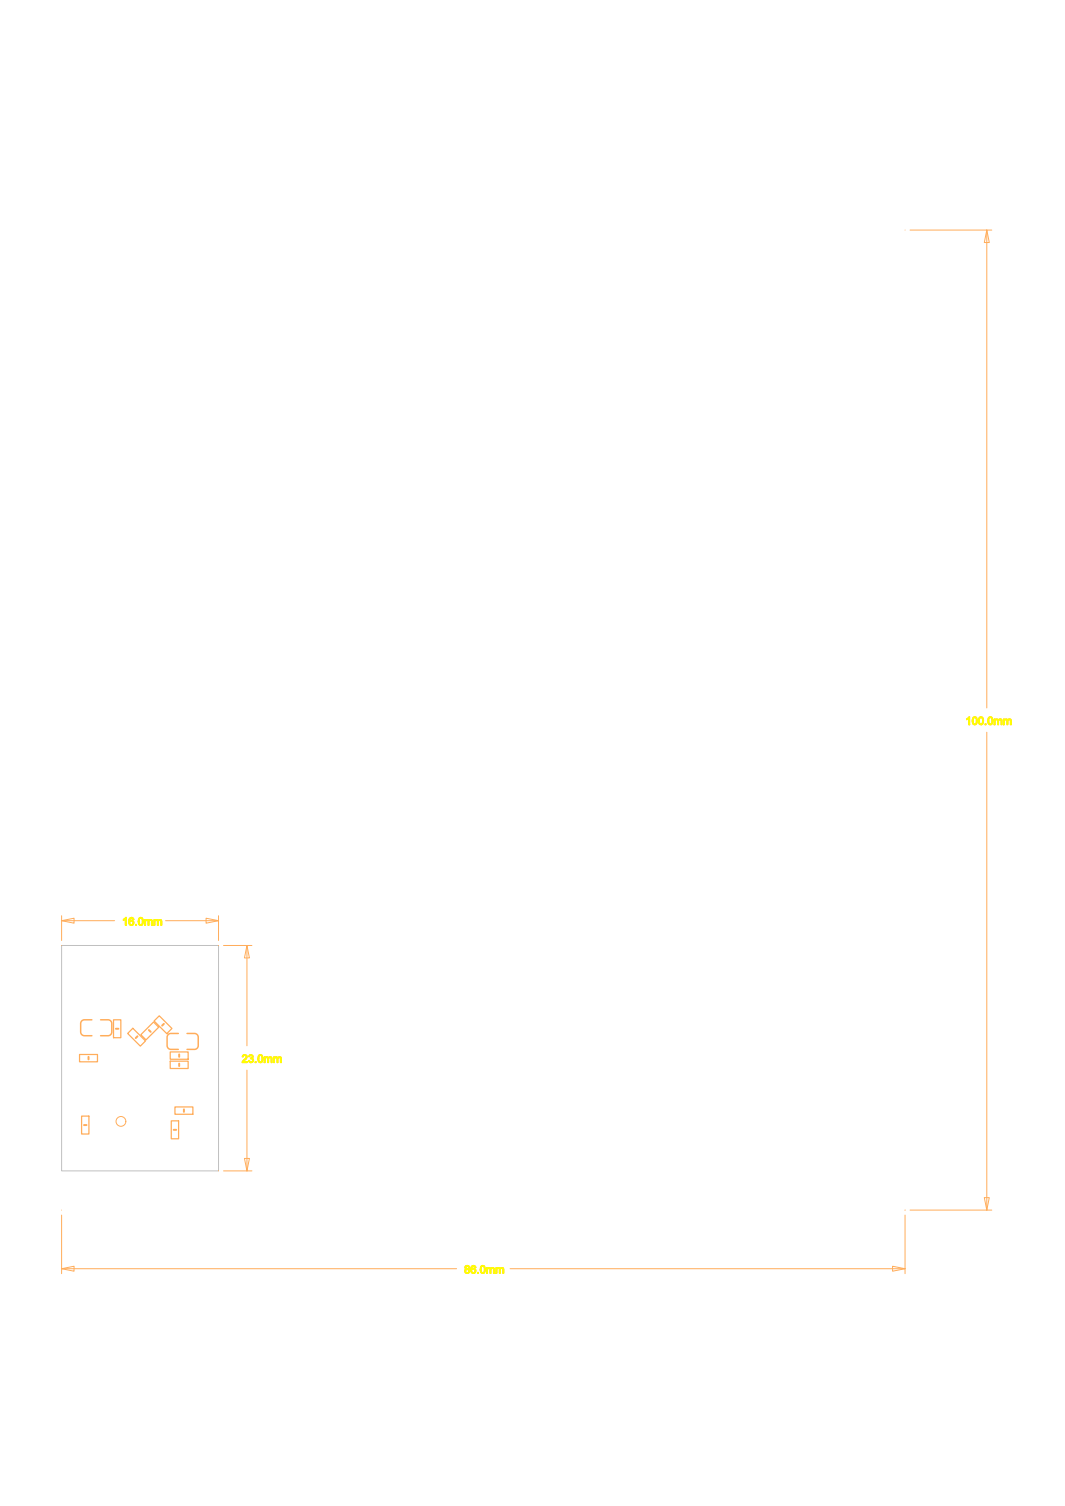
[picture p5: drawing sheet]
<svg xmlns="http://www.w3.org/2000/svg" width="210mm" height="297mm" viewBox="0 0 210 297" stroke-linecap="round" stroke-linejoin="round" font-family="sans-serif">
<defs><g id="words">
<g font-size="3.9" fill="#ffad5b">
<text x="25" y="206">L1</text>
<text x="27.6" y="204.7">C6</text>
</g>
<g font-size="3.8" fill="#ffad5b">
<text x="16" y="223.3">R3</text>
<text x="33.6" y="224.2">R2</text>
</g>
<g font-size="3.4" fill="#ffad5b">
<text x="15.8" y="203.9">C4C5</text>
<text x="32.8" y="206.6">C3</text>
</g>
</g></defs>
<path d="M12.1 186.5h31v44.4h-31z" fill="none" stroke="#c0c0c0" stroke-width=".2"/>
<g fill="none" stroke="#ffad5b" stroke-width=".2">
<path d="M178.4 45.4h.1M179.4 45.4h16.1M194.5 45.4l.5 2.4h-1zM194.5 45.4v94.2M194.5 144.4v94.3M12.1 181.6l2.5-.5v1zM12.1 180.6v4.9M12.1 181.6h10.5M12.1 186.5h.1M32.6 181.6h10.5M40.6 181.1l2.5 .5-2.5 .5zM43.1 180.6v4.9"/>
<path d="M43.1 186.5h.1M44.1 186.5h5.6M48.7 186.5l.5 2.4h-1zM48.7 186.5v19.8M48.7 211.1v19.8M12.1 239.7v11.5M12.1 238.7h.1M43.1 230.9h.1M44.1 230.9h5.6M48.2 228.5h1l-.5 2.4zM178.4 239.7v11.5M178.4 238.7h.1"/>
<path d="M179.4 238.7h16.1M194 236.2h1l-.5 2.5zM12.1 250.2l2.5-.5v1zM12.1 250.2h77.9M100.5 250.2h77.9M175.9 249.7l2.5 .5-2.5 .5z"/>
<circle cx="23.8" cy="221.2" r=".97"/>
</g>
<path d="M17.4 208.5v.4M35.3 208v.5M35.3 209.8v.5M36.2 218.8v.5" fill="none" stroke="#ffad5b" stroke-width=".39"/>
<path d="M15.7 208h3.5v1.4h-3.5zM30.4 201.4l1-1 2.5 2.5-1 1zM33.5 209.3h3.6v1.4h-3.6zM33.5 207.5h3.6v1.4h-3.6zM34.5 218.3h3.5v1.5h-3.5z" fill="none" stroke="#ffad5b" stroke-width=".25"/>
<g fill="#ffad5b" stroke="#ffad5b" stroke-width=".2">
<path d="M24.3 181.3l.6-.4v1.6h-.2v-1.2l-.4 .2zM25.5 181.1l.6-.1 .3 .4h-.2a.31 .31 0 0 0-.4-.3 .31 .31 0 0 0-.2 .4v.2a.5 .5 0 0 1 .7 .1 .5 .5 0 0 1-.2 .7 .5 .5 0 0 1-.7-.4zM25.6 182a.35 .35 0 0 0 .6 0 .35 .35 0 0 0-.6 0zM26.7 182.3h.2v.2h-.2zM27.5 181a.56 .56 0 0 1 .6 .1 .56 .56 0 0 1 .1 .6 .56 .56 0 0 1-.5 .8 .56 .56 0 0 1-.5-.8zM27.5 181.2v.2a.62 .62 0 0 0 .4 .9l.1-.2a.62 .62 0 0 0-.4-1zM28.5 181.4h.2v.2l.4-.2 .2 .2a.37 .37 0 0 1 .5-.2 .37 .37 0 0 1 .2 .3v.8h-.2v-.8l-.1-.2-.3 .2v.8h-.2v-.8l-.2-.2-.3 .2v.8h-.2zM30.3 181.4h.2v.2l.5-.2 .2 .2a.37 .37 0 0 1 .4-.2 .37 .37 0 0 1 .3 .3v.8h-.2v-.8l-.2-.2-.3 .2v.8h-.2v-.8l-.2-.2-.2 .2-.1 .8h-.2z"/>
<path d="M47.9 208.1a.51 .51 0 0 1 .8 .1 .51 .51 0 0 1-.2 .8l-.5 .4h.7v.2h-1l.7-.9a.29 .29 0 0 0-.1-.5 .29 .29 0 0 0-.4 .3l-.2-.1zM49.2 208.1a.41 .41 0 0 1 .6 0 .41 .41 0 0 1-.1 .6 .48 .48 0 0 1 0 .9 .48 .48 0 0 1-.7-.4l.2-.1a.31 .31 0 0 0 .3 .3 .31 .31 0 0 0 .3-.4 .31 .31 0 0 0-.5-.2l.1-.1a.25 .25 0 0 0 .3-.2 .25 .25 0 0 0-.2-.3 .25 .25 0 0 0-.3 .2h-.2zM50.3 209.4h.2v.2h-.2zM51 208.1a.56 .56 0 0 1 .7 .1 .56 .56 0 0 1 .1 .6 .56 .56 0 0 1-.5 .8 .56 .56 0 0 1-.5-.8zM51.1 208.3l-.1 .2a.62 .62 0 0 0 .4 .9l.2-.3a.62 .62 0 0 0-.4-.9zM52.1 208.4h.2v.2l.4-.2 .2 .2a.37 .37 0 0 1 .4-.2 .37 .37 0 0 1 .3 .4v.8h-.2v-.8l-.2-.2-.2 .2-.1 .8h-.2v-.8l-.2-.2-.2 .2v.8h-.2zM53.9 208.4h.2v.2l.4-.2 .3 .2a.37 .37 0 0 1 .4-.2 .37 .37 0 0 1 .3 .4v.8h-.2v-.8l-.2-.2-.3 .2v.8h-.2v-.8l-.2-.2-.3 .2v.8h-.2z"/>
<path d="M91.8 249.7a.43 .43 0 0 1 .6-.1 .43 .43 0 0 1-.1 .7 .47 .47 0 0 1 .1 .7 .47 .47 0 0 1-.7 0 .47 .47 0 0 1 .2-.7l-.3-.3zM91.8 250a.25 .25 0 0 0 .5 0 .25 .25 0 0 0-.5 0zM91.8 250.7a.31 .31 0 0 0 .6 0 .31 .31 0 0 0-.6 0zM92.9 249.8l.6-.2 .3 .4h-.2a.31 .31 0 0 0-.4-.2 .31 .31 0 0 0-.2 .3v.2a.5 .5 0 0 1 .7 .2 .5 .5 0 0 1-.2 .7 .5 .5 0 0 1-.7-.4zM93 250.7a.35 .35 0 0 0 .6 0 .35 .35 0 0 0-.6 0zM94.1 251h.2v.2h-.2zM94.9 249.7a.56 .56 0 0 1 .6 0 .56 .56 0 0 1 .2 .7 .56 .56 0 0 1-.6 .8 .56 .56 0 0 1-.5-.8zM94.9 249.9v.2a.62 .62 0 0 0 .4 .9l.1-.3a.62 .62 0 0 0-.4-.9zM95.9 250h.2v.2l.4-.2 .2 .2a.37 .37 0 0 1 .5-.2 .37 .37 0 0 1 .2 .4v.8h-.1v-.9l-.2-.1-.3 .1v.9h-.2v-.9l-.2-.1-.3 .1v.9h-.2zM97.7 250h.2v.2l.5-.2 .2 .2a.37 .37 0 0 1 .4-.2 .37 .37 0 0 1 .3 .4v.8h-.2v-.9l-.2-.1-.3 .1v.9h-.2v-.9l-.2-.1-.2 .1-.1 .9h-.2z"/>
<path d="M190.5 141.8l.6-.4v1.5h-.2v-1.2l-.4 .3zM191.8 141.5a.56 .56 0 0 1 .7 0 .56 .56 0 0 1 .1 .7 .56 .56 0 0 1-.5 .8 .56 .56 0 0 1-.5-.8zM191.9 141.7l-.1 .2a.62 .62 0 0 0 .4 .9l.2-.3a.62 .62 0 0 0-.4-.9zM193.1 141.5a.56 .56 0 0 1 .6 0 .56 .56 0 0 1 .1 .7 .56 .56 0 0 1-.5 .8 .56 .56 0 0 1-.5-.8zM193.1 141.7v.2a.62 .62 0 0 0 .4 .9l.1-.3a.62 .62 0 0 0-.4-.9zM194.2 142.8h.2v.1h-.2zM194.9 141.5a.56 .56 0 0 1 .7 0 .56 .56 0 0 1 .1 .7 .56 .56 0 0 1-.5 .8 .56 .56 0 0 1-.5-.8zM195 141.7l-.1 .2a.62 .62 0 0 0 .4 .9l.2-.3a.62 .62 0 0 0-.4-.9zM195.9 141.8h.2v.2l.5-.2 .2 .2a.37 .37 0 0 1 .4-.2 .37 .37 0 0 1 .3 .4v.7h-.2v-.8l-.2-.1-.3 .1v.8h-.2v-.8l-.2-.1-.2 .1-.1 .8h-.2zM197.8 141.8h.2v.2l.4-.2 .2 .2a.37 .37 0 0 1 .4-.2 .37 .37 0 0 1 .3 .4v.7h-.2v-.8l-.2-.1-.2 .1-.1 .8h-.1v-.8l-.2-.1-.3 .1v.8h-.2z"/>
</g>
<g fill="#ff0" stroke="#ff0" stroke-width=".2">
<path d="M24.3 181.3l.6-.4v1.6h-.2v-1.2l-.4 .2zM25.5 181.1l.6-.1 .3 .4h-.2a.31 .31 0 0 0-.4-.3 .31 .31 0 0 0-.2 .4v.2a.5 .5 0 0 1 .7 .1 .5 .5 0 0 1-.2 .7 .5 .5 0 0 1-.7-.4zM25.6 182a.35 .35 0 0 0 .6 0 .35 .35 0 0 0-.6 0zM26.7 182.3h.2v.2h-.2zM27.5 181a.56 .56 0 0 1 .6 .1 .56 .56 0 0 1 .1 .6 .56 .56 0 0 1-.5 .8 .56 .56 0 0 1-.5-.8zM27.5 181.2v.2a.62 .62 0 0 0 .4 .9l.1-.2a.62 .62 0 0 0-.4-1zM28.5 181.4h.2v.2l.4-.2 .2 .2a.37 .37 0 0 1 .5-.2 .37 .37 0 0 1 .2 .3v.8h-.2v-.8l-.1-.2-.3 .2v.8h-.2v-.8l-.2-.2-.3 .2v.8h-.2zM30.3 181.4h.2v.2l.5-.2 .2 .2a.37 .37 0 0 1 .4-.2 .37 .37 0 0 1 .3 .3v.8h-.2v-.8l-.2-.2-.3 .2v.8h-.2v-.8l-.2-.2-.2 .2-.1 .8h-.2z"/>
<path d="M47.9 208.1a.51 .51 0 0 1 .8 .1 .51 .51 0 0 1-.2 .8l-.5 .4h.7v.2h-1l.7-.9a.29 .29 0 0 0-.1-.5 .29 .29 0 0 0-.4 .3l-.2-.1zM49.2 208.1a.41 .41 0 0 1 .6 0 .41 .41 0 0 1-.1 .6 .48 .48 0 0 1 0 .9 .48 .48 0 0 1-.7-.4l.2-.1a.31 .31 0 0 0 .3 .3 .31 .31 0 0 0 .3-.4 .31 .31 0 0 0-.5-.2l.1-.1a.25 .25 0 0 0 .3-.2 .25 .25 0 0 0-.2-.3 .25 .25 0 0 0-.3 .2h-.2zM50.3 209.4h.2v.2h-.2zM51 208.1a.56 .56 0 0 1 .7 .1 .56 .56 0 0 1 .1 .6 .56 .56 0 0 1-.5 .8 .56 .56 0 0 1-.5-.8zM51.1 208.3l-.1 .2a.62 .62 0 0 0 .4 .9l.2-.3a.62 .62 0 0 0-.4-.9zM52.1 208.4h.2v.2l.4-.2 .2 .2a.37 .37 0 0 1 .4-.2 .37 .37 0 0 1 .3 .4v.8h-.2v-.8l-.2-.2-.2 .2-.1 .8h-.2v-.8l-.2-.2-.2 .2v.8h-.2zM53.9 208.4h.2v.2l.4-.2 .3 .2a.37 .37 0 0 1 .4-.2 .37 .37 0 0 1 .3 .4v.8h-.2v-.8l-.2-.2-.3 .2v.8h-.2v-.8l-.2-.2-.3 .2v.8h-.2z"/>
<path d="M91.8 249.7a.43 .43 0 0 1 .6-.1 .43 .43 0 0 1-.1 .7 .47 .47 0 0 1 .1 .7 .47 .47 0 0 1-.7 0 .47 .47 0 0 1 .2-.7l-.3-.3zM91.8 250a.25 .25 0 0 0 .5 0 .25 .25 0 0 0-.5 0zM91.8 250.7a.31 .31 0 0 0 .6 0 .31 .31 0 0 0-.6 0zM92.9 249.8l.6-.2 .3 .4h-.2a.31 .31 0 0 0-.4-.2 .31 .31 0 0 0-.2 .3v.2a.5 .5 0 0 1 .7 .2 .5 .5 0 0 1-.2 .7 .5 .5 0 0 1-.7-.4zM93 250.7a.35 .35 0 0 0 .6 0 .35 .35 0 0 0-.6 0zM94.1 251h.2v.2h-.2zM94.9 249.7a.56 .56 0 0 1 .6 0 .56 .56 0 0 1 .2 .7 .56 .56 0 0 1-.6 .8 .56 .56 0 0 1-.5-.8zM94.9 249.9v.2a.62 .62 0 0 0 .4 .9l.1-.3a.62 .62 0 0 0-.4-.9zM95.9 250h.2v.2l.4-.2 .2 .2a.37 .37 0 0 1 .5-.2 .37 .37 0 0 1 .2 .4v.8h-.1v-.9l-.2-.1-.3 .1v.9h-.2v-.9l-.2-.1-.3 .1v.9h-.2zM97.7 250h.2v.2l.5-.2 .2 .2a.37 .37 0 0 1 .4-.2 .37 .37 0 0 1 .3 .4v.8h-.2v-.9l-.2-.1-.3 .1v.9h-.2v-.9l-.2-.1-.2 .1-.1 .9h-.2z"/>
<path d="M190.5 141.8l.6-.4v1.5h-.2v-1.2l-.4 .3zM191.8 141.5a.56 .56 0 0 1 .7 0 .56 .56 0 0 1 .1 .7 .56 .56 0 0 1-.5 .8 .56 .56 0 0 1-.5-.8zM191.9 141.7l-.1 .2a.62 .62 0 0 0 .4 .9l.2-.3a.62 .62 0 0 0-.4-.9zM193.1 141.5a.56 .56 0 0 1 .6 0 .56 .56 0 0 1 .1 .7 .56 .56 0 0 1-.5 .8 .56 .56 0 0 1-.5-.8zM193.1 141.7v.2a.62 .62 0 0 0 .4 .9l.1-.3a.62 .62 0 0 0-.4-.9zM194.2 142.8h.2v.1h-.2zM194.9 141.5a.56 .56 0 0 1 .7 0 .56 .56 0 0 1 .1 .7 .56 .56 0 0 1-.5 .8 .56 .56 0 0 1-.5-.8zM195 141.7l-.1 .2a.62 .62 0 0 0 .4 .9l.2-.3a.62 .62 0 0 0-.4-.9zM195.9 141.8h.2v.2l.5-.2 .2 .2a.37 .37 0 0 1 .4-.2 .37 .37 0 0 1 .3 .4v.7h-.2v-.8l-.2-.1-.3 .1v.8h-.2v-.8l-.2-.1-.2 .1-.1 .8h-.2zM197.8 141.8h.2v.2l.4-.2 .2 .2a.37 .37 0 0 1 .4-.2 .37 .37 0 0 1 .3 .4v.7h-.2v-.8l-.2-.1-.2 .1-.1 .8h-.1v-.8l-.2-.1-.3 .1v.8h-.2z"/>
</g>
<use href="#words"/>
</svg>
